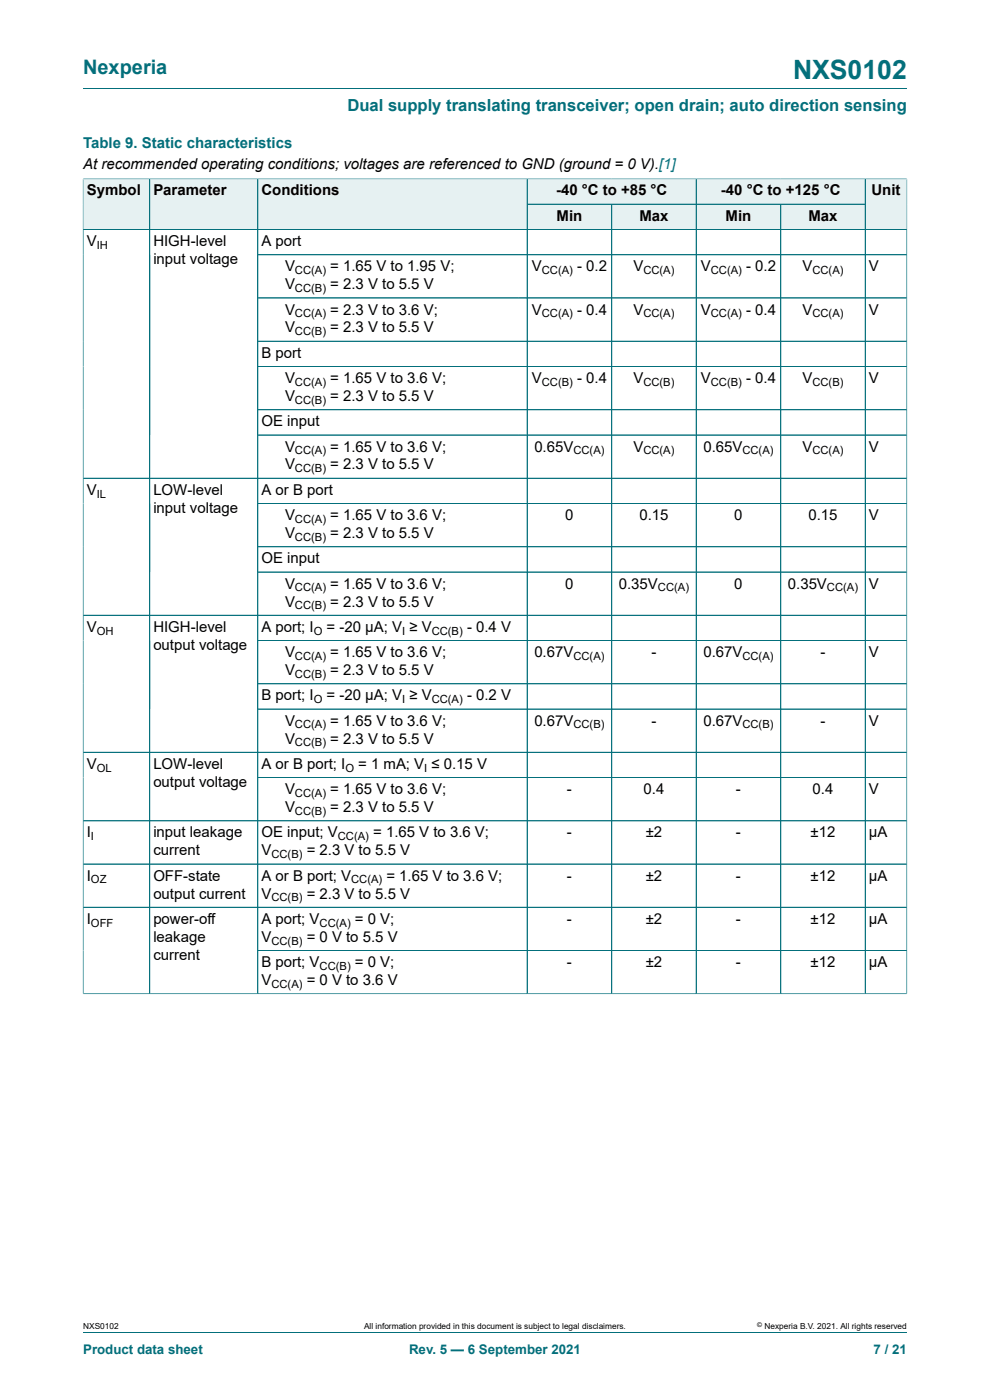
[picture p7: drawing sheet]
<svg xmlns="http://www.w3.org/2000/svg" width="210mm" height="297mm" viewBox="0 0 210 297" stroke-linecap="round" stroke-linejoin="round" font-family="sans-serif">
<defs><g id="words">
<text font-size="5.6" fill="#036f7b" x="168.2" y="16.8">NXS0102</text>
<text font-size="4.2" fill="#036f7b" x="17.6" y="15.6">Nexperia</text>
<text font-size="3.5" fill="#036f7b" x="73.7" y="23.7">Dual supply translating transceiver; open drain; auto direction sensing</text>
<text font-size="3.2" fill="#036f7b" x="17.6" y="31.3">Table 9. Static characteristics</text>
<g font-size="3.2">
<text x="17.6" y="35.8">At recommended operating conditions; voltages are referenced to GND (ground = 0 V).[1]</text>
<text x="18.4" y="41.5">Symbol</text>
<text x="32.5" y="41.5">Parameter</text>
<text x="55.5" y="41.5">Conditions</text>
<text x="118" y="41.5">-40 °C to +85 °C</text>
<text x="152.9" y="41.5">-40 °C to +125 °C</text>
<text x="184.9" y="41.5">Unit</text>
<text x="118.1" y="46.8">Min</text>
<text x="135.6" y="46.8">Max</text>
<text x="153.9" y="46.8">Min</text>
<text x="171.5" y="46.8">Max</text>
<text x="18.4" y="52.2">V</text>
<text x="32.5" y="52.2">HIGH-level</text>
<text x="55.5" y="52.2">A port</text>
<text x="32.5" y="56">input voltage</text>
<text x="60.5" y="57.5">V</text>
<text x="70.1" y="57.5">= 1.65 V to 1.95 V;</text>
<text x="112.8" y="57.5">V</text>
<text x="122.4" y="57.5">- 0.2</text>
<text x="134.4" y="57.5">V</text>
<text x="148.7" y="57.5">V</text>
<text x="158.3" y="57.5">- 0.2</text>
<text x="170.2" y="57.5">V</text>
<text x="184.3" y="57.5">V</text>
<text x="60.5" y="61.4">V</text>
<text x="70.1" y="61.4">= 2.3 V to 5.5 V</text>
<text x="60.5" y="66.7">V</text>
<text x="60.5" y="70.5">V</text>
<text x="70.1" y="66.7">= 2.3 V to 3.6 V;</text>
<text x="70.1" y="70.5">= 2.3 V to 5.5 V</text>
<text x="112.8" y="66.7">V</text>
<text x="122.4" y="66.7">- 0.4</text>
<text x="134.4" y="66.7">V</text>
<text x="148.7" y="66.7">V</text>
<text x="158.3" y="66.7">- 0.4</text>
<text x="170.2" y="66.7">V</text>
<text x="184.3" y="66.7">V</text>
<text x="55.5" y="75.9">B port</text>
<text x="60.5" y="81.3">V</text>
<text x="70.1" y="81.3">= 1.65 V to 3.6 V;</text>
<text x="112.8" y="81.3">V</text>
<text x="122.4" y="81.3">- 0.4</text>
<text x="134.4" y="81.3">V</text>
<text x="148.7" y="81.3">V</text>
<text x="158.3" y="81.3">- 0.4</text>
<text x="170.2" y="81.3">V</text>
<text x="184.3" y="81.3">V</text>
<text x="60.5" y="85.1">V</text>
<text x="70.1" y="85.1">= 2.3 V to 5.5 V</text>
<text x="55.5" y="90.4">OE input</text>
<text x="60.5" y="95.8">V</text>
<text x="70.1" y="95.8">= 1.65 V to 3.6 V;</text>
<text x="113.3" y="95.8">0.65V</text>
<text x="134.4" y="95.8">V</text>
<text x="149.2" y="95.8">0.65V</text>
<text x="170.2" y="95.8">V</text>
<text x="184.3" y="95.8">V</text>
<text x="60.5" y="99.6">V</text>
<text x="70.1" y="99.6">= 2.3 V to 5.5 V</text>
<text x="18.4" y="105">V</text>
<text x="32.5" y="105">LOW-level</text>
<text x="55.5" y="105">A or B port</text>
<text x="32.5" y="108.8">input voltage</text>
<text x="60.5" y="110.3">V</text>
<text x="70.1" y="110.3">= 1.65 V to 3.6 V;</text>
<text x="119.9" y="110.3">0</text>
<text x="135.6" y="110.3">0.15</text>
<text x="155.8" y="110.3">0</text>
<text x="171.5" y="110.3">0.15</text>
<text x="184.3" y="110.3">V</text>
<text x="55.5" y="119.5">OE input</text>
<text x="60.5" y="114.1">V</text>
<text x="70.1" y="114.1">= 2.3 V to 5.5 V</text>
<text x="60.5" y="124.9">V</text>
<text x="70.1" y="124.9">= 1.65 V to 3.6 V;</text>
<text x="119.9" y="124.9">0</text>
<text x="131.3" y="124.9">0.35V</text>
<text x="155.8" y="124.9">0</text>
<text x="167.1" y="124.9">0.35V</text>
<text x="184.3" y="124.9">V</text>
<text x="60.5" y="128.7">V</text>
<text x="70.1" y="128.7">= 2.3 V to 5.5 V</text>
<text x="18.4" y="134">V</text>
<text x="32.5" y="134">HIGH-level</text>
<text x="32.5" y="137.8">output voltage</text>
<text x="55.5" y="134">A port; I</text>
<text x="69.3" y="134">= -20 μA; V ≥ V</text>
<text x="99.1" y="134">- 0.4 V</text>
<text x="60.5" y="139.4">V</text>
<text x="60.5" y="143.2">V</text>
<text x="70.1" y="139.4">= 1.65 V to 3.6 V;</text>
<text x="70.1" y="143.2">= 2.3 V to 5.5 V</text>
<text x="113.3" y="139.4">0.67V</text>
<text x="138.2" y="139.4">-</text>
<text x="149.2" y="139.4">0.67V</text>
<text x="174" y="139.4">-</text>
<text x="184.3" y="139.4">V</text>
<text x="55.5" y="148.6">B port; I</text>
<text x="69.3" y="148.6">= -20 μA; V ≥ V</text>
<text x="99.1" y="148.6">- 0.2 V</text>
<text x="60.5" y="153.9">V</text>
<text x="70.1" y="153.9">= 1.65 V to 3.6 V;</text>
<text x="113.3" y="153.9">0.67V</text>
<text x="138.2" y="153.9">-</text>
<text x="149.2" y="153.9">0.67V</text>
<text x="174" y="153.9">-</text>
<text x="184.3" y="153.9">V</text>
<text x="60.5" y="157.7">V</text>
<text x="70.1" y="157.7">= 2.3 V to 5.5 V</text>
<text x="18.4" y="163.1">V</text>
<text x="32.5" y="163.1">LOW-level</text>
<text x="32.5" y="166.9">output voltage</text>
<text x="55.5" y="163.1">A or B port; I</text>
<text x="76" y="163.1">= 1 mA; V ≤ 0.15 V</text>
<text x="60.5" y="168.5">V</text>
<text x="60.5" y="172.3">V</text>
<text x="70.1" y="168.5">= 1.65 V to 3.6 V;</text>
<text x="70.1" y="172.3">= 2.3 V to 5.5 V</text>
<text x="120.3" y="168.5">-</text>
<text x="136.5" y="168.5">0.4</text>
<text x="156.1" y="168.5">-</text>
<text x="172.4" y="168.5">0.4</text>
<text x="184.3" y="168.5">V</text>
<text x="18.4" y="177.6">I</text>
<text x="32.5" y="177.6">input leakage</text>
<text x="55.5" y="177.6">OE input; V</text>
<text x="79.2" y="177.6">= 1.65 V to 3.6 V;</text>
<text x="120.3" y="177.6">-</text>
<text x="137" y="177.6">±2</text>
<text x="156.1" y="177.6">-</text>
<text x="171.9" y="177.6">±12</text>
<text x="184.3" y="177.6">μA</text>
<text x="32.5" y="181.4">current</text>
<text x="55.5" y="181.4">V</text>
<text x="65.1" y="181.4">= 2.3 V to 5.5 V</text>
<text x="18.4" y="186.8">I</text>
<text x="32.5" y="186.8">OFF-state</text>
<text x="32.5" y="190.6">output current</text>
<text x="55.5" y="186.8">A or B port; V</text>
<text x="55.5" y="190.6">V</text>
<text x="65.1" y="190.6">= 2.3 V to 5.5 V</text>
<text x="82" y="186.8">= 1.65 V to 3.6 V;</text>
<text x="120.3" y="186.8">-</text>
<text x="137" y="186.8">±2</text>
<text x="156.1" y="186.8">-</text>
<text x="171.9" y="186.8">±12</text>
<text x="184.3" y="186.8">μA</text>
<text x="18.4" y="196">I</text>
<text x="32.5" y="196">power-off</text>
<text x="55.5" y="196">A port; V</text>
<text x="75.3" y="196">= 0 V;</text>
<text x="120.3" y="196">-</text>
<text x="137" y="196">±2</text>
<text x="156.1" y="196">-</text>
<text x="171.9" y="196">±12</text>
<text x="184.3" y="196">μA</text>
<text x="32.5" y="199.8">leakage</text>
<text x="32.5" y="203.6">current</text>
<text x="55.5" y="199.8">V</text>
<text x="65.1" y="199.8">= 0 V to 5.5 V</text>
<text x="55.5" y="205.2">B port; V</text>
<text x="55.5" y="209">V</text>
<text x="65.1" y="209">= 0 V to 3.6 V</text>
<text x="75.3" y="205.2">= 0 V;</text>
<text x="120.3" y="205.2">-</text>
<text x="137" y="205.2">±2</text>
<text x="156.1" y="205.2">-</text>
<text x="171.9" y="205.2">±12</text>
<text x="184.3" y="205.2">μA</text>
</g>
<g font-size="2.8" fill="#036f7b">
<text x="17.6" y="287.2">Product data sheet</text>
<text x="86.8" y="287.2">Rev. 5 — 6 September 2021</text>
<text x="185.3" y="287.2">7 / 21</text>
</g>
<g font-size="2.4">
<text x="20.5" y="52.8">IH</text>
<text x="62.6" y="58.2">CC(A)</text>
<text x="114.9" y="58.2">CC(A)</text>
<text x="136.5" y="58.2">CC(A)</text>
<text x="150.8" y="58.2">CC(A)</text>
<text x="172.3" y="58.2">CC(A)</text>
<text x="62.6" y="62">CC(B)</text>
<text x="62.6" y="67.3">CC(A)</text>
<text x="62.6" y="71.1">CC(B)</text>
<text x="114.9" y="67.3">CC(A)</text>
<text x="136.5" y="67.3">CC(A)</text>
<text x="150.8" y="67.3">CC(A)</text>
<text x="172.3" y="67.3">CC(A)</text>
<text x="62.6" y="81.9">CC(A)</text>
<text x="114.9" y="81.9">CC(B)</text>
<text x="136.5" y="81.9">CC(B)</text>
<text x="150.8" y="81.9">CC(B)</text>
<text x="172.3" y="81.9">CC(B)</text>
<text x="62.6" y="85.7">CC(B)</text>
<text x="62.6" y="96.4">CC(A)</text>
<text x="62.6" y="100.2">CC(B)</text>
<text x="121.6" y="96.4">CC(A)</text>
<text x="136.5" y="96.4">CC(A)</text>
<text x="157.5" y="96.4">CC(A)</text>
<text x="172.3" y="96.4">CC(A)</text>
<text x="20.5" y="105.6">IL</text>
<text x="62.6" y="110.9">CC(A)</text>
<text x="62.6" y="114.8">CC(B)</text>
<text x="62.6" y="125.5">CC(A)</text>
<text x="139.6" y="125.5">CC(A)</text>
<text x="175.4" y="125.5">CC(A)</text>
<text x="62.6" y="129.3">CC(B)</text>
<text x="20.5" y="134.6">OH</text>
<text x="66.6" y="134.6">O</text>
<text x="85.3" y="134.6">I</text>
<text x="91.6" y="134.6">CC(B)</text>
<text x="62.6" y="140">CC(A)</text>
<text x="62.6" y="143.8">CC(B)</text>
<text x="121.6" y="140">CC(A)</text>
<text x="157.5" y="140">CC(A)</text>
<text x="66.6" y="149.2">O</text>
<text x="85.3" y="149.2">I</text>
<text x="91.6" y="149.2">CC(A)</text>
<text x="62.6" y="154.5">CC(A)</text>
<text x="121.6" y="154.5">CC(B)</text>
<text x="157.5" y="154.5">CC(B)</text>
<text x="62.6" y="158.4">CC(B)</text>
<text x="20.5" y="163.7">OL</text>
<text x="73.3" y="163.7">O</text>
<text x="90" y="163.7">I</text>
<text x="62.6" y="169.1">CC(A)</text>
<text x="62.6" y="172.9">CC(B)</text>
<text x="19.3" y="178.3">I</text>
<text x="71.7" y="178.3">CC(A)</text>
<text x="57.6" y="182.1">CC(B)</text>
<text x="19.3" y="187.4">OZ</text>
<text x="57.6" y="191.2">CC(B)</text>
<text x="74.5" y="187.4">CC(A)</text>
<text x="19.3" y="196.6">OFF</text>
<text x="67.8" y="196.6">CC(A)</text>
<text x="57.6" y="200.4">CC(B)</text>
<text x="57.6" y="209.6">CC(A)</text>
<text x="67.8" y="205.8">CC(B)</text>
</g>
<g font-size="1.8">
<text x="17.6" y="282">NXS0102</text>
<text x="77.2" y="282">All information provided in this document is subject to legal disclaimers.</text>
<text x="162.2" y="282">Nexperia B.V. 2021. All rights reserved</text>
</g>
<text font-size="1.4" x="160.6" y="281.6">©</text>
</g></defs>
<path d="M17.6 18.8h174.8M111.8 38h35.9v5.3h-35.9z" fill="none" stroke="#036f7b" stroke-width=".21"/>
<path d="M111.9 38h35.7v5.3h-35.7z" fill="#e6f1f2"/>
<path d="M147.7 38h35.8v5.3h-35.8z" fill="none" stroke="#036f7b" stroke-width=".21"/>
<path d="M147.8 38h35.7v5.3h-35.7z" fill="#e6f1f2"/>
<path d="M17.6 37.9v10.8h14.1v-10.7h-14.1" fill="none" stroke="#036f7b" stroke-width=".21"/>
<path d="M17.7 38h14v10.6h-14z" fill="#e6f1f2"/>
<path d="M31.7 38h23v10.7h-23z" fill="none" stroke="#036f7b" stroke-width=".21"/>
<path d="M31.8 38h22.8v10.6h-22.8z" fill="#e6f1f2"/>
<path d="M54.7 38h57.1v10.7h-57.1z" fill="none" stroke="#036f7b" stroke-width=".21"/>
<g fill="#e6f1f2">
<path d="M54.8 38h57v10.6h-57z"/>
<path d="M111.9 43.4h17.8v5.2h-17.8z"/>
</g>
<path d="M111.8 43.3h18v5.4h-18z" fill="none" stroke="#036f7b" stroke-width=".21"/>
<path d="M129.8 43.4h17.8v5.2h-17.8z" fill="#e6f1f2"/>
<path d="M129.8 43.3h17.9v5.4h-17.9z" fill="none" stroke="#036f7b" stroke-width=".21"/>
<path d="M147.8 43.4h17.7v5.2h-17.7z" fill="#e6f1f2"/>
<path d="M147.7 43.3h17.9v5.4h-17.9z" fill="none" stroke="#036f7b" stroke-width=".21"/>
<path d="M165.7 43.4h17.8v5.2h-17.8z" fill="#e6f1f2"/>
<path d="M192.4 37.9v10.8h-26.8v-5.4h17.9M192.4 38h-8.9v10.7" fill="none" stroke="#036f7b" stroke-width=".21"/>
<path d="M183.6 38h8.7v10.6h-8.7z" fill="#e6f1f2"/>
<g fill="none" stroke="#036f7b" stroke-width=".21">
<path d="M17.6 38v172.9M17.7 38h174.6M31.7 38v172.8M54.7 38v172.8M111.8 38v172.8M147.7 38v172.8M183.5 38v172.8M192.4 38v172.9M17.6 48.7h174.8M54.7 54h137.7M111.9 43.3h71.6M129.8 43.4v167.4"/>
<path d="M165.6 43.4v167.4M54.7 63.2h137.7M54.7 72.4h137.7M54.7 77.8h137.7M54.7 86.9h137.7M54.7 92.3h137.7M17.6 101.5h174.8M54.7 116h137.7M192.4 106.8h-137.7M17.6 130.5h174.8M54.7 121.4h137.7M192.4 135.9h-137.7"/>
<path d="M17.6 159.6h174.8M54.7 145.1h137.7M192.4 150.4h-137.7M17.6 174.1h174.8M54.7 165h137.7M17.6 183.3h174.8M17.6 192.5h174.8M54.7 201.6h137.7M192.4 210.8h-174.8M17.6 282.6h174.8"/>
</g>
<use href="#words"/>
</svg>
